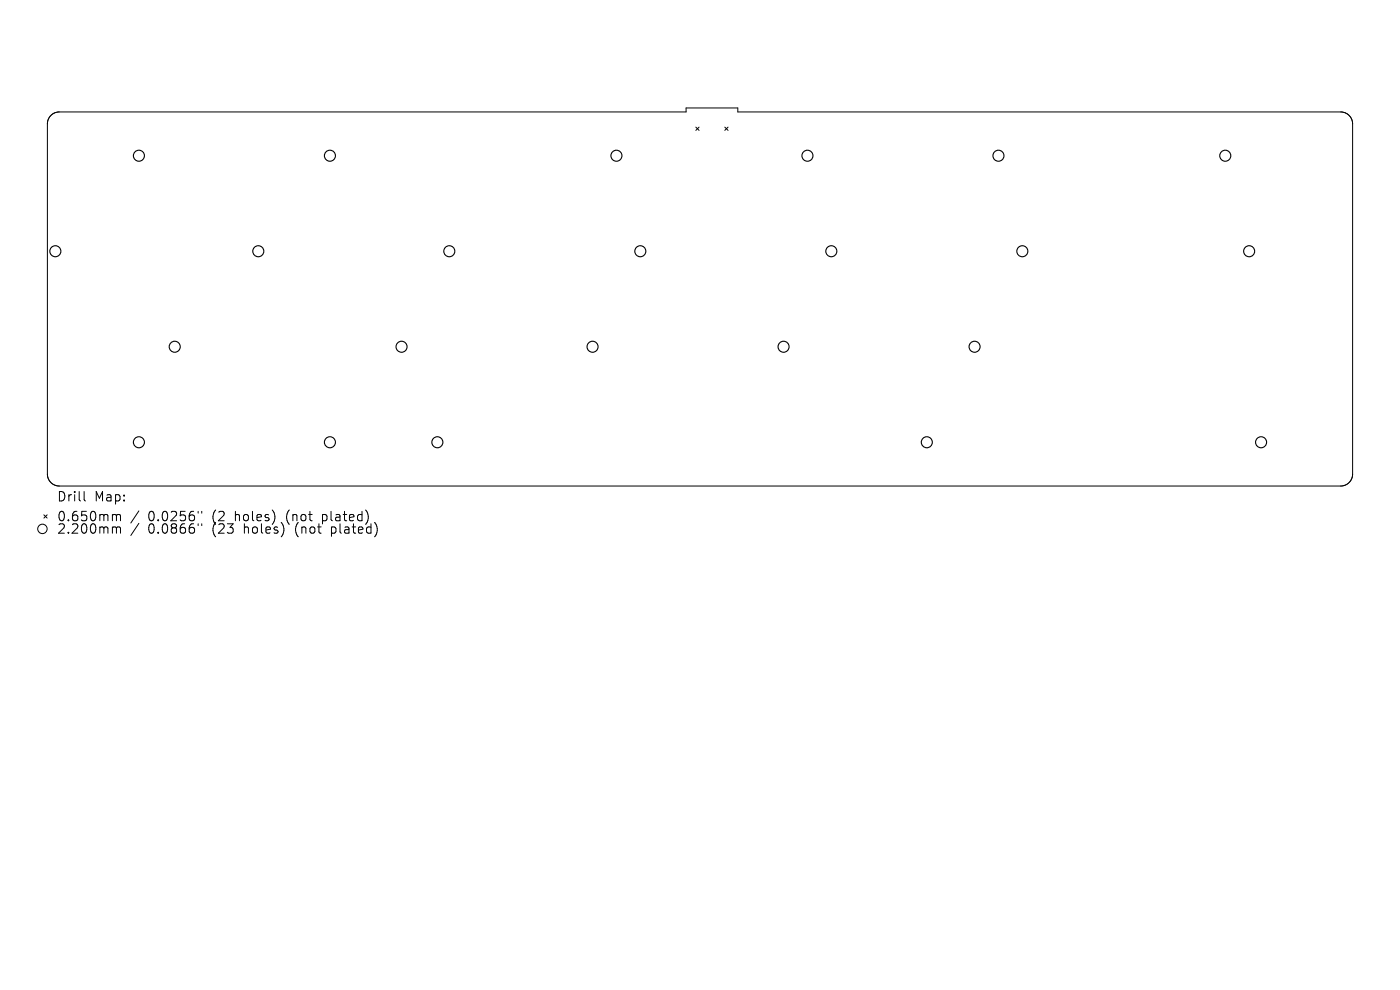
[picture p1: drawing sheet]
<svg xmlns="http://www.w3.org/2000/svg" width="297mm" height="210mm" viewBox="0 0 297 210" stroke-linecap="round" stroke-linejoin="round" font-family="sans-serif">
<defs><g id="words">
<g font-size="2.8">
<text x="12" y="106.7">Drill</text>
<text x="20" y="106.7">Map:</text>
<text x="12" y="110.9">0.650mm</text>
<text x="12" y="113.5">2.200mm</text>
<text x="31.4" y="110.9">0.0256&quot;</text>
<text x="31.4" y="113.5">0.0866&quot;</text>
<text x="45.2" y="110.9">(2</text>
<text x="45.2" y="113.5">(23</text>
<text x="50.1" y="110.9">holes)</text>
<text x="52" y="113.5">holes)</text>
<text x="61.2" y="110.9">(not</text>
<text x="63.1" y="113.5">(not</text>
<text x="69" y="110.9">plated)</text>
<text x="70.9" y="113.5">plated)</text>
</g>
</g></defs>
<g fill="none" stroke="#000" stroke-width=".21">
<path d="M10.8 24.5a2.52 2.52 0 0 1 1.8-.8h132.9v-.8h11v.8h127.9a2.53 2.53 0 0 1 2.5 2.6v74.3a2.53 2.53 0 0 1-2.5 2.5h-271.8a2.53 2.53 0 0 1-2.5-2.5v-74.3a2.52 2.52 0 0 1 .7-1.8zM147.6 27l.7 .7M148.3 27l-.7 .7M153.8 27l.7 .7M154.5 27l-.7 .7M9.3 109.2l.7 .7M10 109.2l-.7 .7M17.8 104.3v1.7l.3 .3M24.1 109.1l.5 .1 .1 .2M24.1 111.8h.3l.3 .3M24.7 109.4l.3-.3 .5 .1 .1 1.3M24.7 109.4v1.1"/>
<path d="M24.7 112.1v1M24.7 112.1l.3-.3 .5 .1 .1 1.2M29.5 108.4l-1.7 2.5M29.5 111l-1.7 2.6M42 108.5v.4M42 111.1v.4M42.8 108.5v.4M42.8 111.1v.4"/>
<circle cx="9" cy="112.2" r="1"/>
</g>
<g fill="none" stroke="#000" stroke-width=".23">
<circle cx="29.5" cy="33" r="1.17"/>
<circle cx="70" cy="33" r="1.17"/>
<circle cx="130.8" cy="33" r="1.17"/>
<circle cx="171.3" cy="33" r="1.17"/>
<circle cx="211.8" cy="33" r="1.17"/>
<circle cx="259.9" cy="33" r="1.17"/>
<circle cx="11.7" cy="53.3" r="1.17"/>
<circle cx="54.8" cy="53.3" r="1.17"/>
<circle cx="95.3" cy="53.3" r="1.17"/>
<circle cx="135.8" cy="53.3" r="1.17"/>
<circle cx="176.4" cy="53.3" r="1.17"/>
<circle cx="216.9" cy="53.3" r="1.17"/>
<circle cx="265" cy="53.3" r="1.17"/>
<circle cx="37.1" cy="73.6" r="1.17"/>
<circle cx="85.2" cy="73.6" r="1.17"/>
<circle cx="125.7" cy="73.6" r="1.17"/>
<circle cx="166.2" cy="73.6" r="1.17"/>
<circle cx="206.8" cy="73.6" r="1.17"/>
<circle cx="29.5" cy="93.8" r="1.17"/>
<circle cx="70" cy="93.8" r="1.17"/>
<circle cx="92.8" cy="93.8" r="1.17"/>
<circle cx="196.6" cy="93.8" r="1.17"/>
<circle cx="267.5" cy="93.8" r="1.17"/>
</g>
<use href="#words"/>
</svg>
